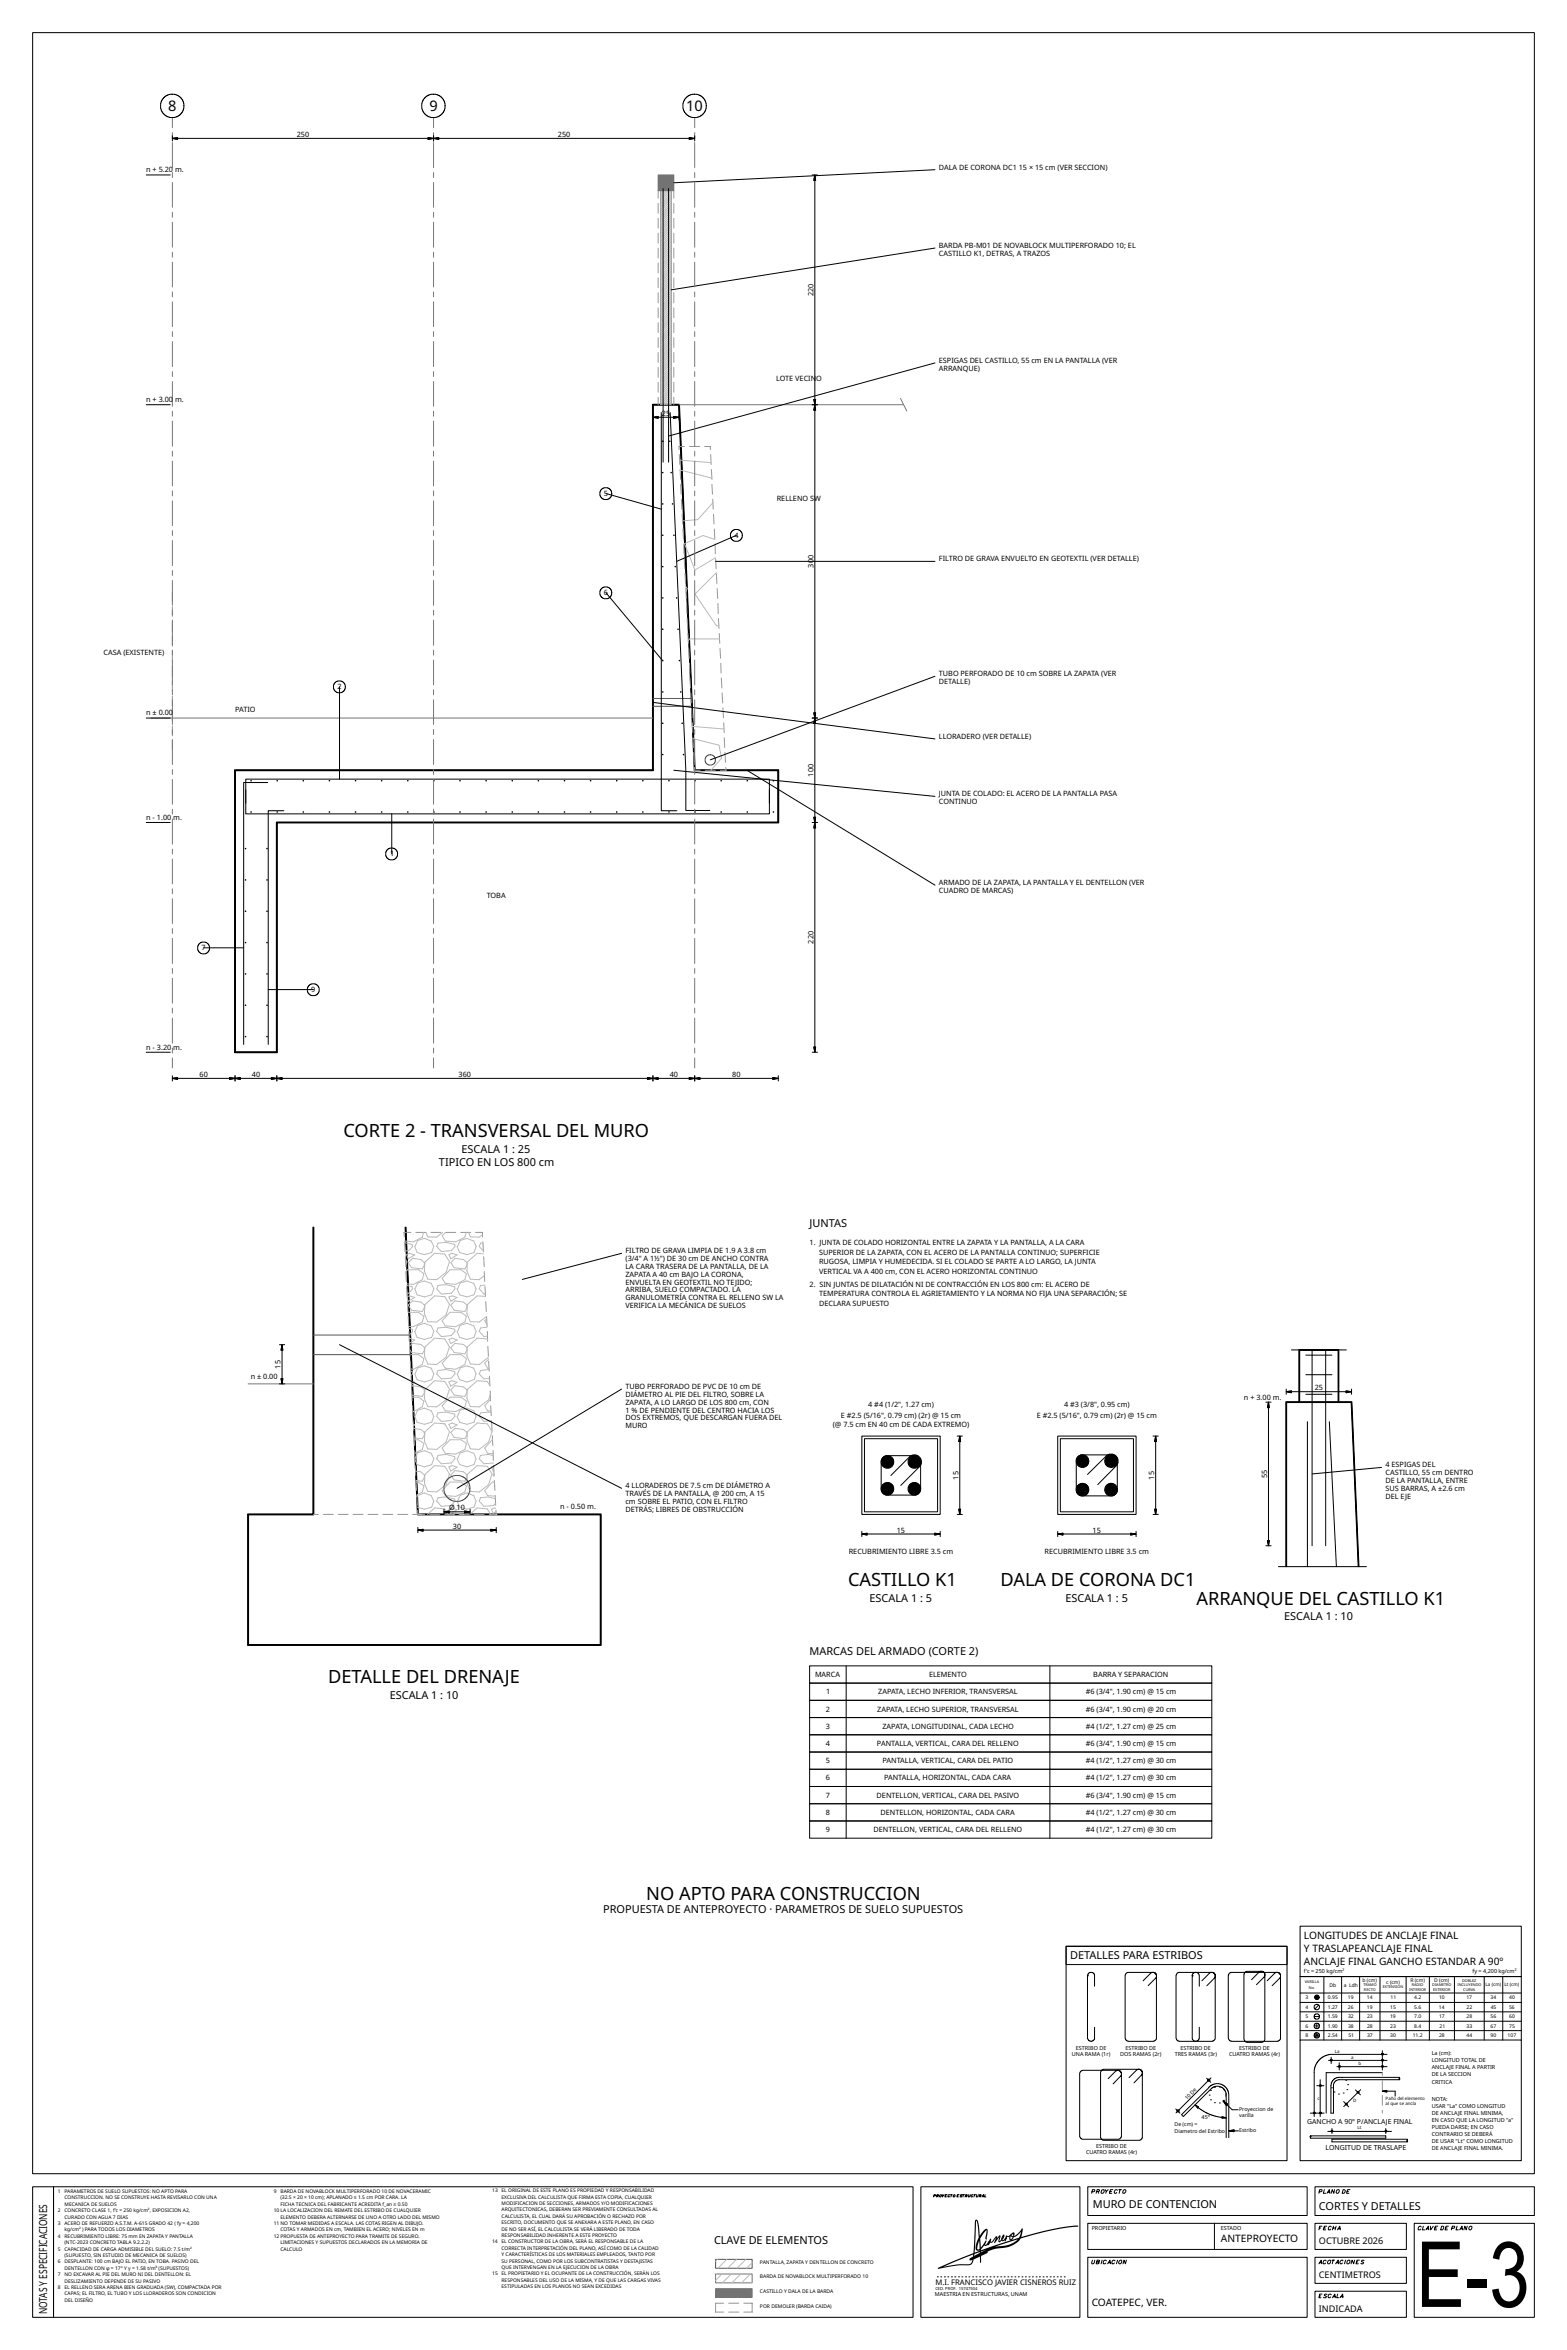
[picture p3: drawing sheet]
<svg xmlns="http://www.w3.org/2000/svg" width="600mm" height="900mm" viewBox="0 0 600 900" stroke-linecap="round" stroke-linejoin="round" font-family="sans-serif">
<defs><g id="words">
<text font-size="34.9" x="542.3" y="883.4">E-3</text>
<g font-size="7">
<text x="131.5" y="435.5">CORTE 2 - TRANSVERSAL DEL MURO</text>
<text x="324.8" y="607.4">CASTILLO K1</text>
<text x="383.1" y="607.4">DALA DE CORONA DC1</text>
<text x="458.2" y="614.4">ARRANQUE DEL CASTILLO K1</text>
<text x="125.7" y="644.4">DETALLE DEL DRENAJE</text>
<text x="247.5" y="727.4">NO APTO PARA CONSTRUCCION</text>
</g>
<g font-size="5.6">
<text x="64.4" y="42.5">8</text>
<text x="164.4" y="42.5">9</text>
<text x="262.7" y="42.5">10</text>
</g>
<text font-size="4.3" x="18" y="886.3" transform="rotate(-90 18 886.3)">NOTAS Y ESPECIFICACIONES</text>
<g font-size="4.2">
<text x="176.8" y="441.5">ESCALA 1 : 25</text>
<text x="168.1" y="446.5">TIPICO EN LOS 800 cm</text>
<text x="310" y="470">JUNTAS</text>
<text x="333" y="613.4">ESCALA 1 : 5</text>
<text x="408" y="613.4">ESCALA 1 : 5</text>
<text x="491.8" y="620.4">ESCALA 1 : 10</text>
<text x="310" y="633.9">MARCAS DEL ARMADO (CORTE 2)</text>
<text x="149.2" y="650.4">ESCALA 1 : 10</text>
<text x="231" y="732.4">PROPUESTA DE ANTEPROYECTO · PARAMETROS DE SUELO SUPUESTOS</text>
<text x="409.8" y="750.3">DETALLES PARA ESTRIBOS</text>
<text x="418.5" y="845.6">MURO DE CONTENCION</text>
<text x="505.1" y="846.4">CORTES Y DETALLES</text>
<text x="273.4" y="859.4">CLAVE DE ELEMENTOS</text>
</g>
<g font-size="3.9">
<text x="499.3" y="742.4">LONGITUDES DE ANCLAJE FINAL</text>
<text x="499.3" y="747.4">Y TRASLAPEANCLAJE FINAL</text>
<text x="499.3" y="752.4">ANCLAJE FINAL GANCHO ESTANDAR A 90º</text>
<text x="467.6" y="858.4">ANTEPROYECTO</text>
<text x="418.1" y="883">COATEPEC, VER.</text>
</g>
<g font-size="3.5">
<text x="505.1" y="859.4">OCTUBRE 2026</text>
<text x="505.1" y="872.4">CENTIMETROS</text>
<text x="505.1" y="885.4">INDICADA</text>
</g>
<text font-size="2.9" x="358.2" y="875">M.I. FRANCISCO JAVIER CISNEROS RUIZ</text>
<g font-size="2.8">
<text x="113.6" y="52.5">250</text>
<text x="213.6" y="52.5">250</text>
<text x="56" y="66">n + 5.20 m.</text>
<text x="359.5" y="65">DALA DE CORONA DC1</text>
<text x="390.1" y="65">15 × 15 cm (VER SECCION)</text>
<text x="359.5" y="95">BARDA PB-M01 DE NOVABLOCK MULTIPERFORADO 10; EL</text>
<text x="359.5" y="98">CASTILLO K1, DETRAS, A TRAZOS</text>
<text x="311.5" y="113.4" transform="rotate(-90 311.5 113.4)">220</text>
<text x="359.5" y="139">ESPIGAS DEL CASTILLO, 55 cm EN LA PANTALLA (VER</text>
<text x="359.5" y="142">ARRANQUE)</text>
<text x="297.2" y="146">LOTE VECIN</text>
<text x="312.6" y="146">O</text>
<text x="56" y="154">n + 3.00</text>
<text x="67" y="154">m.</text>
<text x="253.4" y="159.3">25</text>
<text x="231.2" y="190">5</text>
<text x="297.5" y="192">RELLENO SW</text>
<text x="281.2" y="206">4</text>
<text x="311.5" y="214.2" transform="rotate(-90 311.5 214.2)">0</text>
<text x="359.5" y="215">FILTRO DE GRAVA ENVUELTO EN GEOTEXTIL (VER DETALLE)</text>
<text x="311.5" y="217.4" transform="rotate(-90 311.5 217.4)">30</text>
<text x="231.2" y="228">6</text>
<text x="39.7" y="251">CASA (EXISTENTE)</text>
<text x="129.2" y="264">2</text>
<text x="359.5" y="259">TUBO PERFORADO DE 10 cm SOBRE LA ZAPATA (VER</text>
<text x="359.5" y="262">DETALLE)</text>
<text x="56" y="274">n ± 0.00</text>
<text x="90.1" y="272.8">PATIO</text>
<text x="359.5" y="283">LLORADERO (VER DETALLE)</text>
<text x="311.5" y="297.4" transform="rotate(-90 311.5 297.4)">100</text>
<text x="359.5" y="305">JUNTA DE COLADO: EL ACERO DE LA PANTALLA PASA</text>
<text x="359.5" y="308">CONTINUO</text>
<text x="56" y="314">n - 1.00</text>
<text x="66.3" y="314">m.</text>
<text x="149.4" y="328">1</text>
<text x="359.5" y="339">ARMADO DE LA ZAPATA, LA PANTALLA Y EL DENTELLON (VER</text>
<text x="359.5" y="342">CUADRO DE MARCAS)</text>
<text x="186.4" y="344">TOBA</text>
<text x="77.2" y="364">7</text>
<text x="311.5" y="361.4" transform="rotate(-90 311.5 361.4)">220</text>
<text x="119.2" y="380">9</text>
<text x="56" y="402">n - 3.20 m.</text>
<text x="76.4" y="412.4">60</text>
<text x="96.5" y="412.4">40</text>
<text x="175.6" y="412.4">360</text>
<text x="256.5" y="412.4">40</text>
<text x="280.4" y="412.4">80</text>
<text x="239.5" y="480">FILTRO DE GRAVA LIMPIA DE 1.9 A 3.8 cm</text>
<text x="310" y="477">1. JUNTA DE COLADO HORIZONTAL ENTRE LA ZAPATA Y LA PANTALLA, A LA CARA</text>
<text x="239.5" y="483">(3/4&quot; A 1½&quot;) DE 30 cm DE ANCHO CONTRA</text>
<text x="239.5" y="486">LA CARA TRASERA DE LA PANTALLA, DE LA</text>
<text x="313.7" y="480.6">SUPERIOR DE LA ZAPATA, CON EL ACERO DE LA PANTALLA CONTINUO; SUPERFICIE</text>
<text x="313.7" y="484.2">RUGOSA, LIMPIA Y HUMEDECIDA. SI EL COLADO SE PARTE A LO LARGO, LA JUNTA</text>
<text x="239.5" y="489">ZAPATA A 40 cm BAJO LA CORONA,</text>
<text x="239.5" y="492">ENVUELTA EN GEOTEXTIL NO TEJIDO;</text>
<text x="313.7" y="487.8">VERTICAL VA A 400 cm, CON EL ACERO HORIZONTAL CONTINUO</text>
<text x="239.5" y="495">ARRIBA, SUELO COMPACTADO. LA</text>
<text x="239.5" y="498">GRANULOMETRÍA CONTRA EL RELLENO SW LA</text>
<text x="310" y="492.8">2. SIN JUNTAS DE DILATACIÓN NI DE CONTRACCIÓN EN LOS 800 cm: EL ACERO DE</text>
<text x="313.7" y="496.4">TEMPERATURA CONTROLA EL AGRIETAMIENTO Y LA NORMA NO FIJA UNA SEPARACIÓN; SE</text>
<text x="239.5" y="501">VERIFICA LA MECÁNICA DE SUELOS</text>
<text x="313.7" y="500">DECLARA SUPUESTO</text>
<text x="96" y="528">n ± 0.00</text>
<text x="107.5" y="524.1" transform="rotate(-90 107.5 524.1)">15</text>
<text x="239.5" y="532">TUBO PERFORADO DE PVC DE 10 cm DE</text>
<text x="503.5" y="532.4">25</text>
<text x="239.5" y="535">DIÁMETRO AL PIE DEL FILTRO, SOBRE LA</text>
<text x="239.5" y="538">ZAPATA, A LO LARGO DE LOS 800 cm, CON</text>
<text x="332.5" y="539">4 #4 (1/2&quot;, 1.27 cm)</text>
<text x="407.5" y="539">4 #3 (3/8&quot;, 0.95 cm)</text>
<text x="476.4" y="536">n + 3.00 m.</text>
<text x="239.5" y="541">1 % DE PENDIENTE DEL CENTRO HACIA LOS</text>
<text x="239.5" y="544">DOS EXTREMOS, QUE DESCARGAN FUERA DEL</text>
<text x="322" y="543">E #2.5 (5/16&quot;, 0.79 cm) (2r) @ 15 cm</text>
<text x="397" y="543">E #2.5 (5/16&quot;, 0.79 cm) (2r) @ 15 cm</text>
<text x="239.5" y="547">MURO</text>
<text x="318.9" y="546.5">(@ 7.5 cm EN 40 cm DE CADA EXTREMO)</text>
<text x="530.6" y="562">4 ESPIGAS DEL</text>
<text x="239.5" y="570">4 LLORADEROS DE 7.5 cm DE DIÁMETRO A</text>
<text x="367" y="566.6" transform="rotate(-90 367 566.6)">15</text>
<text x="442" y="566.6" transform="rotate(-90 442 566.6)">15</text>
<text x="485.2" y="566.1" transform="rotate(-90 485.2 566.1)">55</text>
<text x="530.6" y="565">CASTILLO, 55 cm DENTRO</text>
<text x="530.6" y="568">DE LA PANTALLA, ENTRE</text>
<text x="239.5" y="573">TRAVÉS DE LA PANTALLA, @ 200 cm, A 15</text>
<text x="239.5" y="576">cm SOBRE EL PATIO, CON EL FILTRO</text>
<text x="530.6" y="571">SUS BARRAS, A ±2.6 cm</text>
<text x="530.6" y="574">DEL EJE</text>
<text x="172" y="578.4">Ø 10</text>
<text x="214.5" y="577.9">n - 0.50 m.</text>
<text x="239.5" y="578.9">DETRÁS; LIBRES DE OBSTRUCCIÓN</text>
<text x="173.4" y="585.4">30</text>
<text x="343.4" y="586.9">15</text>
<text x="418.4" y="586.9">15</text>
<text x="325" y="594.9">RECUBRIMIENTO LIBRE 3.5 cm</text>
<text x="400" y="594.9">RECUBRIMIENTO LIBRE 3.5 cm</text>
<text x="312.1" y="642.2">MARCA</text>
<text x="355.8" y="642.2">ELEMENTO</text>
<text x="418.7" y="642.2">BARRA Y SEPARACION</text>
<text x="316.4" y="648.8">1</text>
<text x="336.3" y="648.8">ZAPATA, LECHO INFERIOR, TRANSVERSAL</text>
<text x="415.8" y="648.8">#6 (3/4&quot;, 1.90 cm) @ 15 cm</text>
<text x="316.2" y="655.4">2</text>
<text x="335.9" y="655.4">ZAPATA, LECHO SUPERIOR, TRANSVERSAL</text>
<text x="415.8" y="655.4">#6 (3/4&quot;, 1.90 cm) @ 20 cm</text>
<text x="316.3" y="662">3</text>
<text x="337.9" y="662">ZAPATA, LONGITUDINAL, CADA LECHO</text>
<text x="415.8" y="662">#4 (1/2&quot;, 1.27 cm) @ 25 cm</text>
<text x="316.2" y="668.6">4</text>
<text x="335.8" y="668.6">PANTALLA, VERTICAL, CARA DEL RELLENO</text>
<text x="415.8" y="668.6">#6 (3/4&quot;, 1.90 cm) @ 15 cm</text>
<text x="316.2" y="675.2">5</text>
<text x="338" y="675.2">PANTALLA, VERTICAL, CARA DEL PATIO</text>
<text x="415.8" y="675.2">#4 (1/2&quot;, 1.27 cm) @ 30 cm</text>
<text x="316.2" y="681.8">6</text>
<text x="338.5" y="681.8">PANTALLA, HORIZONTAL, CADA CARA</text>
<text x="415.8" y="681.8">#4 (1/2&quot;, 1.27 cm) @ 30 cm</text>
<text x="316.2" y="688.4">7</text>
<text x="335.7" y="688.4">DENTELLON, VERTICAL, CARA DEL PASIVO</text>
<text x="415.8" y="688.4">#6 (3/4&quot;, 1.90 cm) @ 15 cm</text>
<text x="316.2" y="695">8</text>
<text x="337.2" y="695">DENTELLON, HORIZONTAL, CADA CARA</text>
<text x="415.8" y="695">#4 (1/2&quot;, 1.27 cm) @ 30 cm</text>
<text x="316.2" y="701.6">9</text>
<text x="334.5" y="701.6">DENTELLON, VERTICAL, CARA DEL RELLENO</text>
<text x="415.8" y="701.6">#4 (1/2&quot;, 1.27 cm) @ 30 cm</text>
</g>
<text font-size="2.7" x="507.6" y="823.5">LONGITUD DE TRASLAPE</text>
<text font-size="2.6" x="500.6" y="813.3">GANCHO A 90° P/ANCLAJE FINAL</text>
<g font-size="2.1">
<text x="499.3" y="755.5">f'c = 250 kg/cm²</text>
<text x="563.9" y="755.5">fy = 4,200 kg/cm²</text>
<text x="412" y="784.9">ESTRIBO DE</text>
<text x="431" y="784.9">ESTRIBO DE</text>
<text x="452" y="784.9">ESTRIBO DE</text>
<text x="474.5" y="784.9">ESTRIBO DE</text>
<text x="410.5" y="787.3">UNA RAMA (1r)</text>
<text x="429" y="787.3">DOS RAMAS (2r)</text>
<text x="449.9" y="787.3">TRES RAMAS (3r)</text>
<text x="470.6" y="787.3">CUATRO RAMAS (4r)</text>
<text x="548.3" y="789.8">LONGITUD TOTAL DE</text>
<text x="548.3" y="787">La (cm):</text>
<text x="548.3" y="792.5">ANCLAJE FINAL A PARTIR</text>
<text x="548.3" y="795.2">DE LA SECCION</text>
<text x="548.3" y="797.9">CRITICA</text>
<text x="548.3" y="807.1">USAR &quot;La&quot; COMO LONGITUD</text>
<text x="548.3" y="809.9">DE ANCLAJE FINAL MINIMA,</text>
<text x="548.3" y="804.4">NOTA:</text>
<text x="460.1" y="811.3">45°</text>
<text x="548.3" y="812.6">EN CASO QUE LA LONGITUD &quot;a&quot;</text>
<text x="548.3" y="815.3">PUEDA DARSE; EN CASO</text>
<text x="548.3" y="818">CONTRARIO SE DEBERÁ</text>
<text x="548.3" y="820.7">DE USAR &quot;Lt&quot; COMO LONGITUD</text>
<text x="415.9" y="824.9">CUATRO RAMAS (4r)</text>
<text x="419.8" y="822.5">ESTRIBO DE</text>
<text x="548.3" y="823.5">DE ANCLAJE FINAL MINIMA.</text>
<text x="418.1" y="853.9">PROPIETARIO</text>
<text x="467.6" y="853.9">ESTADO</text>
<text x="358" y="879.4">MAESTRIA EN ESTRUCTURAS, UNAM</text>
</g>
<g font-size="2">
<text x="454.6" y="804.3" transform="rotate(-45 454.6 804.3)">10 De</text>
<text x="474.5" y="808.5">Proyeccion de</text>
<text x="449.8" y="814.2">De (cm) =</text>
<text x="474.5" y="810.7">varilla</text>
<text x="449.8" y="816.9">Diametro del Estribo</text>
<text x="474.5" y="816.5">Estribo</text>
</g>
<g font-size="1.9">
<text x="509.1" y="760.8">Db</text>
<text x="514.6" y="760.8">a Ldh</text>
<text x="521.8" y="758.9">b (cm)</text>
<text x="530.9" y="759.7">c (cm)</text>
<text x="540.1" y="758.9">R (cm)</text>
<text x="549.3" y="758.9">D (cm)</text>
<text x="500" y="765.6">3</text>
<text x="508.5" y="765.6">0.95</text>
<text x="516.2" y="765.6">19</text>
<text x="523.4" y="765.6">14</text>
<text x="532.5" y="765.6">11</text>
<text x="541.6" y="765.6">4.2</text>
<text x="551.1" y="765.6">10</text>
<text x="561.6" y="765.6">17</text>
<text x="570.8" y="765.6">34</text>
<text x="578" y="765.6">40</text>
<text x="500" y="772.9">5</text>
<text x="500" y="769.2">4</text>
<text x="508.5" y="769.2">1.27</text>
<text x="508.5" y="772.9">1.59</text>
<text x="516.2" y="769.2">26</text>
<text x="516.2" y="772.9">32</text>
<text x="523.5" y="769.2">19</text>
<text x="523.5" y="772.9">23</text>
<text x="532.3" y="772.9">19</text>
<text x="532.3" y="769.2">15</text>
<text x="541.6" y="769.2">5.6</text>
<text x="541.6" y="772.9">7.0</text>
<text x="551" y="769.2">14</text>
<text x="551.1" y="772.9">17</text>
<text x="561.6" y="772.9">28</text>
<text x="561.6" y="769.2">22</text>
<text x="570.8" y="772.9">56</text>
<text x="570.9" y="769.2">45</text>
<text x="577.9" y="769.2">56</text>
<text x="577.9" y="772.9">60</text>
<text x="500" y="776.5">6</text>
<text x="508.5" y="776.5">1.90</text>
<text x="516.2" y="776.5">38</text>
<text x="523.5" y="776.5">28</text>
<text x="532.4" y="776.5">23</text>
<text x="541.6" y="776.5">8.4</text>
<text x="551.3" y="776.5">21</text>
<text x="561.6" y="776.5">33</text>
<text x="570.8" y="776.5">67</text>
<text x="577.9" y="776.5">75</text>
<text x="500" y="780.1">8</text>
<text x="508.5" y="780.1">2.54</text>
<text x="516.4" y="780.1">51</text>
<text x="523.5" y="780.1">37</text>
<text x="532.4" y="780.1">30</text>
<text x="541" y="780.1">11.2</text>
<text x="551.1" y="780.1">28</text>
<text x="561.6" y="780.1">44</text>
<text x="570.8" y="780.1">90</text>
<text x="577.3" y="780.1">107</text>
<text x="22.1" y="839.8">1</text>
<text x="24.7" y="839.8">PARAMETROS DE SUELO SUPUESTOS: NO APTO PARA</text>
<text x="104.8" y="839.8">9</text>
<text x="107.4" y="839.8">BARDA DE NOVABLOCK MULTIPERFORADO 10 DE NOVACERAMIC</text>
<text x="188.5" y="839.5">13</text>
<text x="192.1" y="839.5">EL ORIGINAL DE ESTE PLANO ES PROPIEDAD Y RESPONSABILIDAD</text>
<text x="24.7" y="842.3">CONSTRUCCION. NO SE CONSTRUYE HASTA REVISARLO CON UNA</text>
<text x="24.7" y="844.7">MECANICA DE SUELOS</text>
<text x="107.4" y="842.3">(32.5 × 20 × 10 cm); APLANADO ≤ 1.5 cm POR CARA. LA</text>
<text x="107.4" y="844.7">FICHA TECNICA DEL FABRICANTE ACREDITA f_an ≥ 0.50</text>
<text x="192.1" y="844.4">MODIFICACION DE SECCIONES, ARMADOS Y/O MODIFICACIONES</text>
<text x="192.1" y="842">EXCLUSIVA DEL CALCULISTA QUE FIRMA ESTA COPIA, CUALQUIER</text>
<text x="22.1" y="847.2">2</text>
<text x="24.7" y="847.2">CONCRETO CLASE 1, f'c = 250 kg/cm², EXPOSICION A2,</text>
<text x="24.7" y="849.6">CURADO CON AGUA 7 DIAS</text>
<text x="104.8" y="847.2">10 LA LOCALIZACION DEL REMATE DEL ESTRIBO DE CUALQUIER</text>
<text x="107.4" y="849.6">ELEMENTO DEBERA ALTERNARSE DE UNO A OTRO LADO DEL MISMO</text>
<text x="192.1" y="851.8">ESCRITO, DOCUMENTO QUE SE ANEXARA A ESTE PLANO, EN CASO</text>
<text x="192.1" y="849.3">CALCULISTA, EL CUAL DARÁ SU APROBACIÓN O RECHAZO POR</text>
<text x="192.1" y="846.9">ARQUITECTONICAS, DEBERAN SER PREVIAMENTE CONSULTADAS AL</text>
<text x="22.1" y="852.1">3</text>
<text x="22.1" y="857">4</text>
<text x="24.7" y="852.1">ACERO DE REFUERZO A.S.T.M. A-615 GRADO 42 ( fy = 4,200</text>
<text x="24.7" y="854.5">kg/cm² ) PARA TODOS LOS DIAMETROS</text>
<text x="24.7" y="857">RECUBRIMIENTO LIBRE: 75 mm EN ZAPATA Y PANTALLA</text>
<text x="104.8" y="852.1">11 NO TOMAR MEDIDAS A ESCALA. LAS COTAS RIGEN AL DIBUJO.</text>
<text x="104.8" y="857">12 PROPUESTA DE ANTEPROYECTO PARA TRAMITE DE SEGURO.</text>
<text x="107.4" y="854.5">COTAS Y ARMADOS EN cm, TAMBIEN EL ACERO; NIVELES EN m</text>
<text x="192.1" y="856.7">RESPONSABILIDAD INHERENTE A ESTE PROYECTO</text>
<text x="192.1" y="854.2">DE NO SER ASÍ, EL CALCULISTA SE VERÁ LIBERADO DE TODA</text>
<text x="22.1" y="861.9">5</text>
<text x="24.7" y="859.4">(NTC-2023 CONCRETO TABLA 9.2.2.2)</text>
<text x="24.7" y="861.9">CAPACIDAD DE CARGA ADMISIBLE DEL SUELO: 7.5 t/m²</text>
<text x="107.4" y="859.4">LIMITACIONES Y SUPUESTOS DECLARADOS EN LA MEMORIA DE</text>
<text x="107.4" y="861.9">CALCULO</text>
<text x="188.4" y="859.1">14</text>
<text x="192.1" y="859.1">EL CONSTRUCTOR DE LA OBRA, SERÁ EL RESPONSABLE DE LA</text>
<text x="192.1" y="861.6">CORRECTA INTERPRETACIÓN DEL PLANO, ASÍ COMO DE LA CALIDAD</text>
<text x="22.1" y="866.8">6</text>
<text x="24.7" y="864.3">(SUPUESTO, SIN ESTUDIO DE MECANICA DE SUELOS)</text>
<text x="24.7" y="866.8">DESPLANTE: 100 cm BAJO EL PATIO, EN TOBA. PASIVO DEL</text>
<text x="24.7" y="869.2">DENTELLON CON φ = 17° Y γ = 1.58 t/m³ (SUPUESTOS)</text>
<text x="192.1" y="864">Y CARACTERÍSTICAS DE LOS MATERIALES EMPLEADOS, TANTO POR</text>
<text x="192.1" y="866.5">SU PERSONAL, COMO POR LOS SUBCONTRATISTAS Y DESTAJISTAS</text>
<text x="192.1" y="868.9">QUE INTERVENGAN EN LA EJECUCION DE LA OBRA</text>
<text x="291" y="866.9">PANTALLA, ZAPATA Y DENTELLON DE CONCRETO</text>
<text x="22.1" y="871.7">7</text>
<text x="24.7" y="871.7">NO EXCAVAR AL PIE DEL MURO NI DEL DENTELLON: EL</text>
<text x="24.7" y="874.1">DESLIZAMIENTO DEPENDE DE SU PASIVO</text>
<text x="188.5" y="871.3">15</text>
<text x="192.1" y="871.3">EL PROPIETARIO Y EL OCUPANTE DE LA CONSTRUCCIÓN, SERÁN LOS</text>
<text x="192.1" y="873.8">RESPONSABLES DEL USO DE LA MISMA, Y DE QUE LAS CARGAS VIVAS</text>
<text x="291" y="872.5">BARDA DE NOVABLOCK MULTIPERFORADO 10</text>
<text x="22.1" y="876.6">8</text>
<text x="24.7" y="876.6">EL RELLENO SERA ARENA BIEN GRADUADA (SW), COMPACTADA POR</text>
<text x="24.7" y="879">CAPAS; EL FILTRO, EL TUBO Y LOS LLORADEROS SON CONDICION</text>
<text x="24.7" y="881.5">DEL DISEÑO</text>
<text x="192.1" y="876.2">ESTIPULADAS EN LOS PLANOS NO SEAN EXCEDIDAS</text>
<text x="291" y="878.1">CASTILLO Y DALA DE LA BARDA</text>
<text x="291" y="883.7">POR DEMOLER (BARDA CAIDA)</text>
</g>
<g font-size="1.8">
<text x="568.9" y="760.4">La (cm)</text>
<text x="576.1" y="760.4">Lt (cm)</text>
</g>
<g font-size="1.7">
<text x="511.1" y="786.2">La</text>
<text x="517.4" y="788.6">a</text>
<text x="520.3" y="790.9">b</text>
<text x="504.5" y="804.1">c</text>
<text x="518.2" y="804.8">D</text>
<text x="530.6" y="806">al que se ancla</text>
<text x="530.6" y="804.2">Paño del elemento</text>
<text x="519.8" y="815.4">Lt</text>
</g>
<text font-size="1.6" x="358.2" y="877">CED. PROF. 15747504</text>
<g font-size="1.4">
<text x="499.7" y="759.3">VARILLA</text>
<text x="501.3" y="761.8">No.</text>
<text x="522.1" y="760.7">TRAMO</text>
<text x="529.6" y="761.3">EXTENSION</text>
<text x="540.7" y="760.7">RADIO</text>
<text x="548.5" y="760.7">DIAMETRO</text>
<text x="558.1" y="760.7">INCLUYENDO</text>
<text x="559.9" y="758.9">DOBLEZ</text>
<text x="522.3" y="762.4">RECTO</text>
<text x="539.6" y="762.4">INTERIOR</text>
<text x="548.8" y="762.4">EXTERIOR</text>
<text x="560.4" y="762.4">CURVA</text>
</g>
</g></defs>
<g fill="none" stroke="#000" stroke-width=".38">
<path d="M12.5 12.5h575.1v819.9h-575.1zM497.9 737.6h84.7v19.3h-84.7zM408.3 745.3h84.6v82.1h-84.6zM408.3 745.3h84.6v7h-84.6zM416.5 756.6l.4-1 .5-.3 1.2 .1 .5 .5 .1 4.7M416.5 756.6h.1M416.5 756.6v24l.8 1h1.1l.8-.8v-4.5M437.8 758.5l3.3-3.2 1.1 .1 .7 .8v24.5l-1.1 1-10.1-.1-.8-1.1v-24.1l.2-.5 .7-.6h10.2l.4 .2 .5 .7-.1 1.1-3.1 3.1M456.6 756.6l.2-.8 .7-.5h.9l.6 .4 .3 .6v4.3M456.6 756.6h.1M456.6 756.6v24.2l1.1 .9 1.1-.3 .5-.8v-4.3M460.3 758.5l3.3-3.2 1.1 .1 .7 .8-.1 24.8-1 .7-13.3-.2-.6-1v-24.1l.2-.5 .7-.6h13.2l.4 .2 .5 .7-.1 1.1-3.1 3.1"/>
<path d="M479.3 758.1l3.3-3.2h.9l.9 .9v25.3l-1.1 1h-5.7l-.7-.3-.5-.9v-24.9l.7-1 6.4-.1 .7 .5 .1 1.5-3.1 3.1M485.3 758.5l3.3-3.2 1.1 .1 .7 .8-.1 24.8-1 .7h-17.7l-.6-.2-.6-1v-24.1l.2-.5 .7-.6h18.2l.4 .2 .5 .7-.1 1.1-3.1 3.1M507 756.9v24.3M513.8 756.9v24.3M520.7 756.9v24.3M528.5 756.9v24.3M538.5 756.9v24.3M547.4 756.9v24.3M557 756.9v24.3M568.4 756.9v24.3M575.5 756.9v24.3M497.9 763.2h84.7"/>
<path d="M497.9 766.8h84.7M497.9 770.4h84.7M497.9 774h84.7M497.9 777.6h84.7M503.3 772.2h2M503.3 775.8h2M503.3 779.4h2M503.6 778.7l1.4 1.4M504.3 774.8v2M504.3 778.4v2M505 767.8l-1.4 1.5M505 778.7l-1.4 1.4"/>
<path d="M424.4 796l3.4-3.2 1.1 .2 .6 .8-.1 24.7-.9 .7-14.3-.1-.7-.9v-24.3l.2-.5 .9-.6h13.9l.8 .6 .2 1.2-3.2 3.4M432.4 795.6l3.4-3.2 1.1 .2 .6 .8-.1 25.5-.9 .7-14.3-.1-.7-.9v-25.1l.2-.5 .9-.6h13.9l.8 .6 .2 1.2-3.2 3.4M462.1 795.8l1.6 1.6M463.8 795.7l-13.4 13.4M465.1 799.3h.1M467 799.2h.1M497.9 781.2h84.7v46.2h-84.7zM497.9 781.2v-24.3h84.7v24.3M504.3 798.7h2.7M505.6 796.4v14.1M508.8 789h22.4M509.8 787.8v2.4"/>
<path d="M509.9 799.5h.1M510.4 796.7l.7-.7 1.2-.5 23.7 .1-.3 .6 .2 .2h-23.4l-.8 .3-1 1.4v11.1h-1v-10.7zM512 791.4h19.2M512.9 789.9v2.8M513.8 795.6h.1M515.4 796.6h.1M516.1 798.3h.1M529.4 793.7h-21.5v15.5M529.4 785.3v7.4M531.2 786.7h-22l-1.5 .4-1.9 1.1-1.5 1.7-1 2.8v17.8M536 795.8l-.1 .6M450.3 807.6l1.6 1.6"/>
<path d="M457.7 806l1.3 .9-.3 .4zM458.6 806.8l2.3 1.7 2.4 1.2 2.5 .8 2.6 .4M463.1 802.3h.1M463.6 800.5h.1M463.6 804.1h.1M465.1 805.2h.1M467 805.3h.1M468 810.6l1.6 .4-1.6 .1zM468.4 804.5l1.7 1.2-.5 .5zM468.6 800.2h.1M468.6 804.3h.1M469.3 801.9h.1"/>
<path d="M469.3 802.6h.1M469.6 818.6v-17l-.5-1.2-1-1-1.3-.5h-1.2l-1.1 .4-11.3 11.2-.7-.7 11.1-11.1 1.5-.7 1.7-.1 1.7 .6 1.3 1.2 .7 1.5 .1 17.4M469.8 805.9l2.1 2h2.3M470.6 816l2-.4v.7zM472.6 816h1.7M501.8 809.2h5.3M501.9 817.9l-.2 .2 .2 .3M501.9 817.9h28.8v.9h-28.8l.2-.6zM508.5 816.2h24.4M510.1 819.2h28.8l.1 .4-.3 .3 .2 .3h-28.8zM510.1 815.1v1.9M510.9 801.1h.1"/>
<path d="M512.6 801.9h.1M514.4 801.5h.1M514.6 804.8l1.9 2M515.8 800.2h.1M519.1 800.3l1.9 1.9M521.1 800.2l-6.5 6.5M529.4 800.8l1.7-.3v.6zM530.7 815.1v1.9M531.1 800.8h3.2v1.9M539 819.6l-.1 .6M12.5 837.4h8v50h-8zM20.5 837.4h329.1v50h-329.1z"/>
<path d="M352.6 837.4h61v50h-61zM416.6 837.4h84v11h-84zM418.2 839.3l.9-.1 .2-.6-.9-.1-.3 1.4M420 839.2l1-.1 .1-.5-.9-.1-.4 1.4M420.5 839.2l.3 .7M421.9 838.8a.52 .52 0 0 1 .6-.3 .52 .52 0 0 1 .4 .6 .62 .62 0 0 1-.5 .8 .62 .62 0 0 1-.7-.5zM423.3 838.5l.4 .7 .7-.7M423.7 839.2l-.2 .7M425.1 839.2h.6M426.2 838.5h-.9l-.4 1.4h.9M427.9 838.8v-.1a.75 .75 0 0 0-1 .2 .75 .75 0 0 0 .1 1l.7-.3M428.5 838.5h1"/>
<path d="M429 838.5l-.4 1.4M430.2 838.8a.52 .52 0 0 1 .6-.3 .52 .52 0 0 1 .4 .6 .66 .66 0 0 1-.4 .8 .66 .66 0 0 1-.8-.3zM503.6 837.4h84v11h-84zM505.2 839.3l.9-.1 .2-.6-.9-.1-.3 1.4M507.2 838.5l-.4 1.4h.9M508.2 839.9l.9-1.4 .2 1.4M508.5 839.5h.7M511.1 838.5l-.3 1.4-.6-1.4-.4 1.4M511.9 838.8l.8-.3a.74 .74 0 0 1 0 1.1 .74 .74 0 0 1-1 0zM514.4 838.5h.4a.74 .74 0 0 1 .4 .8 .74 .74 0 0 1-.7 .6h-.5zM515.9 839.2h.5M517 838.5h-.9l-.4 1.4h.9"/>
<path d="M357.6 840.9h.5l.1-.4-.5-.1-.3 .9M358.7 840.9l.6-.1 .1-.3-.6-.1-.2 .9M359 840.9l.2 .4M359.9 840.6l.3-.2a.43 .43 0 0 1 .3 .7 .43 .43 0 0 1-.8-.1zM360.8 840.4l.2 .5 .5-.5M361 840.9l-.1 .4M361.9 840.9h.4M362.6 840.4h-.6l-.2 .9h.5M363.7 840.6a.41 .41 0 0 0-.6 .2 .41 .41 0 0 0 .3 .5l.1-.2M364 840.4h.6M364.3 840.4l-.2 .9M366.5 840.9h.4"/>
<path d="M367.2 840.4h-.6l-.2 .9h.5M368.4 840.6l-.6-.1 .4 .7h-.6M368.6 840.4h.7M368.9 840.4l-.2 .9M369.7 840.9l.6-.1v-.3l-.5-.1-.3 .9M370 840.9l.1 .4M370.8 840.4l-.1 .9 .6-.2 .2-.7M372.5 840.6a.39 .39 0 0 0-.6 .1 .39 .39 0 0 0 .4 .5l.1-.1M372.9 840.4h.6M373.2 840.4l-.3 .9M373.9 840.4l-.1 .9 .6-.2 .2-.7M375 840.9l.6-.1 .1-.3-.6-.1-.2 .9"/>
<path d="M375.3 840.9l.2 .4M376 841.3l.6-.9 .1 .9M376.2 841h.4M377.2 840.4l-.2 .9h.5M416.6 851.4h84v10h-84zM465.1 851.4v10M503.6 851.4h35v10h-35zM505.3 853.2h.5M506.3 852.5h-.9l-.3 1.4M507.1 853.2h.5M508.1 852.5h-.9l-.4 1.4h.9M509.8 852.8v-.1a.75 .75 0 0 0-1 .2 .75 .75 0 0 0 .1 1h.5l.2-.3"/>
<path d="M510.5 853.2h1M510.7 852.5l-.4 1.4M511.7 852.5l-.4 1.4M512.2 853.9l.9-1.4 .2 1.4M512.5 853.5h.7M541.6 851.4h46v36h-46zM544.3 852.8a.74 .74 0 0 0-1.1 .1 .74 .74 0 0 0 .1 1l.8-.3M545.1 852.5l-.4 1.4h.9M546.1 853.9l.9-1.4 .2 1.4M546.4 853.5h.7M547.8 852.5l.1 1.4 1-1.4M549.5 853.2h.6"/>
<path d="M550.6 852.5h-.9l-.4 1.4h.9M552.1 852.5h.5a.79 .79 0 0 1 .2 .9 .79 .79 0 0 1-.6 .5h-.5zM553.6 853.2h.6M554.7 852.5h-.9l-.4 1.4h.9M556 853.3l.9-.1 .2-.6-.9-.1-.4 1.4M558 852.5l-.4 1.4h.9M559 853.9l.9-1.4 .2 1.4M559.3 853.5h.7M561.9 852.5l-.4 1.4-.5-1.4-.4 1.4M562.7 852.8a.52 .52 0 0 1 .6-.3 .52 .52 0 0 1 .4 .6 .65 .65 0 0 1-.4 .8 .65 .65 0 0 1-.8-.2 .65 .65 0 0 1 .2-.9zM358.9 871.9h.1M360.2 871.9h.1"/>
<path d="M361.6 871.9h.1M362.9 871.9h.1M364.3 871.9h.1M365.6 871.9h.1M367 871.9h.1M368.3 871.9h.1M369.7 871.9h.1M371 871.9h.1M372.4 871.9h.1M373.7 871.9h.1M375.1 871.9h.1M376.4 871.9h.1"/>
<path d="M377.8 871.9h.1M379.1 871.9h.1M380.5 871.9h.1M381.8 871.9h.1M383.2 871.9h.1M384.5 871.9h.1M385.9 871.9h.1M387.2 871.9h.1M388.6 871.9h.1M389.9 871.9h.1M391.3 871.9h.1M392.6 871.9h.1"/>
<path d="M394 871.9h.1M395.3 871.9h.1M396.7 871.9h.1M398 871.9h.1M399.4 871.9h.1M400.8 871.9h.1M402.2 871.9h.1M403.5 871.9h.1M404.9 871.9h.1M406.2 871.9h.1M407.6 871.9h.1M416.6 864.4h84v23h-84z"/>
<path d="M418.4 865.5l-.2 1.4h.5l.4-.4 .2-1M420 866.2h.6M420.2 865.5l.9 .1v.3l-.5 .3 .3 .1-.2 .6h-.9zM422.1 865.5l-.4 1.4M423.7 865.8a.72 .72 0 0 0-1.1 .1 .72 .72 0 0 0 .2 1l.7-.3M424.2 866.9l.9-1.4 .2 1.4M424.5 866.5h.7M427 865.8a.72 .72 0 0 0-1.1 .1 .72 .72 0 0 0 .2 1l.7-.3M428 865.5l-.4 1.4M428.7 865.8l.4-.3a.69 .69 0 0 1 .4 1 .69 .69 0 0 1-1 .2zM431.4 865.5l-.4 1.4-.5-1.4-.4 1.4M503.6 877.4h35v10h-35z"/>
<path d="M503.6 864.4h35v10h-35zM505.1 866.9l.9-1.4 .2 1.4M505.3 879.2h.5M505.4 866.5h.7M506.3 878.5h-.9l-.3 1.4h.8M507.9 865.8a.74 .74 0 0 0-1.1 .1 .74 .74 0 0 0 .1 1l.8-.3M508.2 878.7l-.3-.2-.7 .2v.3l.8 .5-.3 .4-.8-.2M508.6 865.8l.8-.3a.74 .74 0 0 1 0 1.1 .74 .74 0 0 1-1 0zM509.8 878.8a.66 .66 0 0 0-1.1 .2 .66 .66 0 0 0 .6 .9l.3-.3M510.1 865.5h1M510.3 879.9l.9-1.4 .2 1.4M510.6 879.5h.7"/>
<path d="M510.6 865.5l-.4 1.4M511.5 866.9l1-1.4 .1 1.4M511.9 866.5h.7M512.3 878.5l-.4 1.4h.8M513.2 879.9l1-1.4 .1 1.4M513.6 879.5h.7M514.3 865.8v-.1a.75 .75 0 0 0-1 .2 .75 .75 0 0 0 .1 1h.5l.2-.3M515.3 865.5l-.4 1.4M516.1 865.7l.6-.2a.71 .71 0 0 1 .1 1.1 .71 .71 0 0 1-1 0zM518.8 865.5l-.4 1.4-.6-1.4-.4 1.4M519.5 866.2h.5M520.6 865.5h-.9l-.4 1.4h.9"/>
<path d="M522.4 865.7l-.5-.2-.5 .3 .8 .6-.2 .5-.8-.2"/>
<circle cx="504.2" cy="772.3" r="1.04"/>
<circle cx="504.2" cy="775.9" r="1.04"/>
<circle cx="504.3" cy="779.5" r="1.01"/>
<circle cx="504.3" cy="768.6" r="1.01"/>
<circle cx="365.3" cy="840.9" r=".4"/>
</g>
<g fill="#000">
<path d="M503.4 764.9h1.8l-.3 .6-.6 .2-.6-.2zM503.7 764.3l.9-.2 .6 .8h-1.8z"/>
<path d="M462.5 796.6h.8l-.4 .4zM462.6 796.3l.5-.1 .2 .4h-.8z"/>
<path d="M505.3 798.7h.7l-.4 .3zM505.4 798.4l.4-.1 .2 .4h-.7z"/>
<path d="M509.5 789h.6l-.3 .3zM509.6 788.7l.3-.1 .2 .4h-.6z"/>
<path d="M512.6 791.3h.7l-.3 .4zM512.7 791.1l.4-.1 .2 .3h-.7z"/>
<path d="M529.1 791.3h.7l-.4 .4zM529.2 791.1l.3-.1 .3 .3h-.7z"/>
<path d="M529.1 786.6h.7l-.4 .4zM529.2 786.4l.3-.1 .3 .3h-.7z"/>
<path d="M529.1 789h.7l-.4 .3zM529.2 788.8l.3-.1 .3 .3h-.7z"/>
<path d="M450.7 808.4h.8l-.4 .4zM450.8 808.1l.5-.1 .2 .4h-.8z"/>
<path d="M502.9 809.2h.7l-.3 .3zM503 808.9h.4l.2 .3h-.7z"/>
<path d="M505.3 809.2h.7l-.4 .3zM505.4 808.9h.4l.2 .3h-.7z"/>
<path d="M509.7 816.1h.7l-.3 .4zM509.8 815.9l.4-.1 .2 .3h-.7z"/>
<path d="M515.2 805.8h.7l-.4 .3zM515.3 805.5h.4l.2 .3h-.7z"/>
<path d="M519.7 801.2h.7l-.3 .4zM519.8 801l.4-.1 .2 .3h-.7z"/>
<path d="M530.4 816.1h.7l-.3 .4zM530.5 815.9l.4-.1 .2 .3h-.7z"/>
</g>
<g fill="#000" stroke="#000" stroke-width=".38">
<path d="M503.4 764.9h1.8l-.3 .6-.6 .2-.6-.2zM503.7 764.3l.9-.2 .6 .8h-1.8z"/>
<path d="M462.5 796.6h.8l-.4 .4zM462.6 796.3l.5-.1 .2 .4h-.8z"/>
<path d="M505.3 798.7h.7l-.4 .3zM505.4 798.4l.4-.1 .2 .4h-.7z"/>
<path d="M509.5 789h.6l-.3 .3zM509.6 788.7l.3-.1 .2 .4h-.6z"/>
<path d="M512.6 791.3h.7l-.3 .4zM512.7 791.1l.4-.1 .2 .3h-.7z"/>
<path d="M529.1 791.3h.7l-.4 .4zM529.2 791.1l.3-.1 .3 .3h-.7z"/>
<path d="M529.1 786.6h.7l-.4 .4zM529.2 786.4l.3-.1 .3 .3h-.7z"/>
<path d="M529.1 789h.7l-.4 .3zM529.2 788.8l.3-.1 .3 .3h-.7z"/>
<path d="M450.7 808.4h.8l-.4 .4zM450.8 808.1l.5-.1 .2 .4h-.8z"/>
<path d="M502.9 809.2h.7l-.3 .3zM503 808.9h.4l.2 .3h-.7z"/>
<path d="M505.3 809.2h.7l-.4 .3zM505.4 808.9h.4l.2 .3h-.7z"/>
<path d="M509.7 816.1h.7l-.3 .4zM509.8 815.9l.4-.1 .2 .3h-.7z"/>
<path d="M515.2 805.8h.7l-.4 .3zM515.3 805.5h.4l.2 .3h-.7z"/>
<path d="M519.7 801.2h.7l-.3 .4zM519.8 801l.4-.1 .2 .3h-.7z"/>
<path d="M530.4 816.1h.7l-.3 .4zM530.5 815.9l.4-.1 .2 .3h-.7z"/>
</g>
<path d="M529.4 793.7v1.1M529.4 796.7v3.8M529.4 802.4v3.8M529.4 808.1v1.1" fill="none" stroke="#989898" stroke-width=".38"/>
<g fill="#000">
<path d="M457.7 806l1.4 .9-.4 .4zM468 810.6l1.6 .3-1.6 .2zM468.4 804.5l1.7 1.2-.5 .4zM470.6 816l2-.4v.7zM529.4 800.8l1.7-.3v.6z"/>
<path d="M373.6 850.1h.5l.5 .9 .6 5.2 2-2.5 .7-.2 .3 .5-.4 3.6h-.3l-.2-.5 .5-3.1-2.5 3.3 .3 3.4 1.9-2.7 .3 .2-.5 1.5 1.9-2.4 .4 .2-.2 .9 .3 .1 1.6-2 .5-.1v.7l1.1-1.1 .2 .5-.4 1.8 .7-.6 .4-1.4 .6-.6 .2 .7-.8 1.4 .3 .1 1.3-1.8 .8 .2 1.7-1.4 .6 .3-.1 1 .5-.2 1.5-1.3 1-1.3 .3 .3-.6 3 14-3.5 5.9-.8 1.7-.1 .2 .2-10.5 1.7-11.5 3-1.6 1.7-2.3 1.3-1.9 .5-4.3 .6-2.6 .9-.2 .6-2.3 1.1-.2 2.7-.2-.3-.1-2.1-2.3 1.1-.6 1.5-.9 .6-4.9 .2-7.3 1.2v-.3l.9-.4 12.7-5.3zM361.3 868l5.3-.8 4.9-.2 .5-.5 .4-1-.9 .1-.2-.6 1.3-.9 .1-.7zM373.2 863.2l-.1 .7 2.1-1.1v-.4zM373.9 850.4l-.6 12.2 1.9-.8-1.1 .1-.5-.7 .3-2.2 .9-2.2-.4-4.4zM375.7 862.2v.3l1.7-.8zM376.9 859.9l-1.3 1.5 .1 .3 11.2-3.8-.3-.3v-1h-.9v.7l-.7 1-.3-.4-.6 .4-.6-.2-.9 .6-.3-.5 .4-1.6-1.8 2.4-.2-.2 .7-1.9-1.2 1.7-1 .2-.7 1-.4-.1-.7 .4zM374.9 858.2l-.6 2.2-.1 .7 .3 .3 .7-.3zM381.1 860.3l5.2-.7 2.1-1 1.3-1zM388.2 856.7l-.8 1.1 2.8-.9 .8-2.3-1.5 1.5zM387.1 856.3l-.1 1.2 .8-.8zM384.1 856.5l-.2 .5zM387.4 856a.35 .35 0 0 0 .7 0 .35 .35 0 0 0-.7 0z" fill-rule="evenodd"/>
</g>
<path d="M457.7 806l1.3 .9-.3 .4zM468 810.6l1.6 .4-1.6 .1zM468.4 804.5l1.7 1.2-.5 .5zM470.6 816l2-.4v.7zM529.4 800.8l1.7-.3v.6z" fill="#000" stroke="#000" stroke-width=".38"/>
<path d="M274 865.2h14v3.4h-14z" fill="none" stroke="#545454" stroke-width=".38"/>
<path d="M274.7 865.2l-.7 .8M276.4 870.8l-2.4 2.5M278.3 865.2l-3.4 3.4M280 870.8l-3.4 3.4M282 865.2l-3.4 3.4M283.6 870.8l-3.4 3.4M285.6 865.2l-3.4 3.4M287.3 870.8l-3.4 3.4M288 866.5l-2.2 2.1M288 873.8l-.5 .4" fill="none" stroke="#bababa" stroke-width=".38"/>
<path d="M274 870.8h14v3.4h-14zM274 876.4h14v3.4h-14z" fill="none" stroke="#767676" stroke-width=".38"/>
<path d="M274 876.4h14v3.4h-14z" fill-rule="evenodd" fill="#767676"/>
<g fill="none" stroke="#989898" stroke-width=".38">
<path d="M252 77.9v3.8M254 73h-2v2.9M255.9 73h2.1v2.9M258 77.9v3.8M252 83.6v3.8M252 89.3v3.8M252 95v3.8M258 83.6v3.8M258 89.3v3.8M258 95v3.8M252 100.7v3.8M252 106.4v3.8"/>
<path d="M252 112.1v3.9M252 117.9v3.8M258 100.7v3.8M258 106.4v3.8M258 112.1v3.9M258 117.9v3.8M252 123.6v3.8M252 129.3v3.8M252 135v3.8M258 123.6v3.8M258 129.3v3.8M258 135v3.8"/>
<path d="M252 140.7v3.8M252 146.4v3.8M252 152.1v2.9M258 140.7v3.8M258 146.4v3.8M258 152.1v2.9M277.1 882h-3.1v3.4h3.1M279 885.4h3.9M279 882h3.9M284.8 882h3.2v3.4h-3.2"/>
</g>
<path d="M89.8 294.8h160.1v-140h10.3l6 140h32v20.3h-192v88h-16.4l.4-.3h15.6v-88h192.1v-19.7h-32l-6-139.9h-9.7v139.9h-160v107.7l-.4 .3z" fill="#000"/>
<path d="M89.8 294.8h160.1v-140h10.3l6 140h32v20.3h-192v88h-16.4l.4-.3h15.6v-88h192.1v-19.7h-32l-6-139.9h-9.7v139.9h-160v107.7l-.4 .3z" fill="#000" stroke="#000" stroke-width=".38"/>
<path d="M252 67h6v6h-6zM253 73h4v82h-4z" fill="none" stroke="#767676" stroke-width=".38"/>
<g fill="none" stroke="#bababa" stroke-width=".38">
<path d="M253.7 73l-.7 .8M254.4 73l-1.4 1.5M255.1 73l-2.1 2.2M255.8 73l-2.8 2.9M256.5 73l-3.5 3.6M257 79.8l-4 4M257 79.1l-4 4M257 78.4l-4 4M257 77.7l-4 4M257 76.9l-4 4M257 76.2l-4 4M257 75.5l-4 4"/>
<path d="M257 74.8l-4 4M257 74.1l-4 4M257 73.3l-4 4M257 99.9l-4 4M257 99.2l-4 4M257 98.5l-4 4M257 97.8l-4 4M257 97.1l-4 4M257 96.3l-4 4M257 95.6l-4 4M257 94.9l-4 4M257 94.2l-4 4"/>
<path d="M257 93.5l-4 4M257 92.7l-4 4M257 92l-4 4M257 91.3l-4 4M257 90.6l-4 4M257 89.9l-4 4M257 89.1l-4 4M257 88.4l-4 4M257 87.7l-4 4M257 87l-4 4M257 86.3l-4 4M257 85.6l-4 4"/>
<path d="M257 84.8l-4 4M257 84.1l-4 4M257 83.4l-4 4M257 82.7l-4 4M257 82l-4 4M257 81.2l-4 4M257 80.5l-4 4M257 120l-4 4M257 119.3l-4 4M257 118.6l-4 4M257 117.9l-4 4M257 117.2l-4 4"/>
<path d="M257 116.4l-4 4M257 115.7l-4 4M257 115l-4 4M257 114.3l-4 4M257 113.6l-4 4M257 112.9l-4 4M257 112.1l-4 4M257 111.4l-4 4M257 110.7l-4 4M257 110l-4 4M257 109.3l-4 4M257 108.5l-4 4"/>
<path d="M257 107.8l-4 4M257 107.1l-4 4M257 106.4l-4 4M257 105.7l-4 4M257 105l-4 4M257 104.2l-4 4M257 103.5l-4 4M257 102.8l-4 4M257 102.1l-4 4M257 101.4l-4 4M257 100.6l-4 4M257 139.4l-4 4"/>
<path d="M257 138.7l-4 4M257 138l-4 4M257 137.3l-4 4M257 136.6l-4 4M257 135.8l-4 4M257 135.1l-4 4M257 134.4l-4 4M257 133.7l-4 4M257 133l-4 4M257 132.3l-4 4M257 131.5l-4 4M257 130.8l-4 4"/>
<path d="M257 130.1l-4 4M257 129.4l-4 4M257 128.7l-4 4M257 127.9l-4 4M257 127.2l-4 4M257 126.5l-4 4M257 125.8l-4 4M257 125.1l-4 4M257 124.4l-4 4M257 123.6l-4 4M257 122.9l-4 4M257 122.2l-4 4"/>
<path d="M257 121.5l-4 4M257 120.8l-4 4M257 154.5l-.6 .5M257 153.8l-1.3 1.2M257 153.1l-2 1.9M257 152.4l-2.7 2.6M257 151.7l-3.4 3.3M257 150.9l-4 4M257 150.2l-4 4M257 149.5l-4 4M257 148.8l-4 4M257 148.1l-4 4"/>
<path d="M257 147.3l-4 4M257 146.6l-4 4M257 145.9l-4 4M257 145.2l-4 4M257 144.5l-4 4M257 143.7l-4 4M257 143l-4 4M257 142.3l-4 4M257 141.6l-4 4M257 140.9l-4 4M257 140.2l-4 4"/>
</g>
<path d="M252 67h6v6h-6z" fill-rule="evenodd" fill="#767676"/>
<g fill="none" stroke="#767676" stroke-width=".38">
<path d="M66 45v3.9M66 50.8v1.9M66 54.6v9.6M166 45v3.9M166 50.8v1.9M166 54.6v9.6M266 45v3.9M266 50.8v1.9M266 54.6v9.6M66 66.1v1.9M66 69.9v9.5M166 66.1v1.9"/>
<path d="M166 69.9v9.5M266 66.1v1.9M266 69.9v9.5M66 81.3v1.9M66 85.1v9.6M66 96.6v1.9M166 81.3v1.9M166 85.1v9.6M166 96.6v1.9M266 81.3v1.9M266 85.1v9.6M266 96.6v1.9"/>
<path d="M66 100.4v9.5M66 111.8v1.9M66 115.6v9.5M166 100.4v9.5M166 111.8v1.9M166 115.6v9.5M266 100.4v9.5M266 111.8v1.9M266 115.6v9.5M66 127v1.9M66 130.8v9.6M166 127v1.9"/>
<path d="M166 130.8v9.6M266 127v1.9M266 130.8v9.6M66 142.3v1.9M66 146.1v9.5M66 157.5v1.9M166 142.3v1.9M166 146.1v9.5M166 157.5v1.9M260 155h86M266 142.3v1.9M266 146.1v9.5"/>
<path d="M266 157.5v1.9M344.8 152.6l2.4 4.8M66 161.3v9.6M66 172.8v1.9M66 176.6v9.5M166 161.3v9.6M166 172.8v1.9M166 176.6v9.5M266 161.3v9.6M266 172.8v1.9M266 176.6v9.5M66 188v1.9"/>
<path d="M66 191.8v9.5M166 188v1.9M166 191.8v9.5M266 188v1.9M266 191.8v9.5M66 203.2v1.9M66 207v9.6M66 218.5v1.9M166 203.2v1.9M166 207v9.6M166 218.5v1.9M266 203.2v1.9"/>
<path d="M266 207v9.6M266 218.5v1.9M66 222.3v9.5M66 233.7v1.9M66 237.5v9.6M166 222.3v9.5M166 233.7v1.9M166 237.5v9.6M266 222.3v9.5M266 233.7v1.9M266 237.5v9.6M66 249v1.9"/>
<path d="M66 252.8v9.5M166 249v1.9M166 252.8v9.5M266 249v1.9M266 252.8v9.5M58 275h192M66 264.2v1.9M66 268v9.5M66 279.4v1.9M166 264.2v1.9M166 268v9.5M166 279.4v1.9"/>
<path d="M266 264.2v1.9M266 268v9.5M266 279.4v1.9M66 283.2v9.6M66 294.7v1.9M66 298.5v9.5M166 283.2v9.6M166 294.7v1.9M166 298.5v9.5M266 283.2v9.6M266 294.7v1.9M266 298.5v9.5"/>
<path d="M66 309.9v1.9M66 313.7v9.6M166 309.9v1.9M166 313.7v9.6M266 309.9v1.9M266 313.7v9.6M66 325.2v1.9M66 329v9.5M166 325.2v1.9M166 329v9.5M266 325.2v1.9M266 329v9.5"/>
<path d="M66 340.4v1.9M66 344.2v9.5M66 355.6v1.9M66 359.4v9.6M166 340.4v1.9M166 344.2v9.5M166 355.6v1.9M166 359.4v9.6M266 340.4v1.9M266 344.2v9.5M266 355.6v1.9M266 359.4v9.6"/>
<path d="M66 370.9v1.9M66 374.7v9.5M166 370.9v1.9M166 374.7v9.5M266 370.9v1.9M266 374.7v9.5M66 386.1v1.9M66 389.9v9.6M166 386.1v1.9M166 389.9v9.6M266 386.1v1.9M266 389.9v9.6"/>
<path d="M66 401.4v1.9M66 405.2v3.8M166 401.4v1.9M166 405.2v3.8M266 401.4v1.9M266 405.2v3.8M95 530h25"/>
</g>
<g fill="none" stroke="#989898" stroke-width=".38">
<path d="M260.1 174.1l.2 3.8M260.4 179.8l.2 3.8M262.1 171h-2.1v1.2M264 171h3.9M269.8 171h2.2v1.2M272.1 174.1l.2 3.8M272.4 179.8l.2 3.8M260.6 185.5l.2 3.8M260.9 191.2l.2 3.8M261.2 196.9l.2 3.8M272.6 185.5l.2 3.8M272.9 191.2l.2 3.8"/>
<path d="M273.2 196.9l.2 3.8M261.5 202.6l.2 3.8M261.8 208.3l.1 3.8M262 214l.2 3.8M262.3 219.7l.2 3.8M273.5 202.6l.2 3.8M273.8 208.3l.1 3.8M274 214l.2 3.8M274.3 219.7l.2 3.8M66 227v3.4M66 232.3v3.8M66 238v3.8"/>
<path d="M262.6 225.4l.2 3.8M262.9 231.1l.1 3.9M263.1 236.9l.2 3.8M274.6 225.4l.2 3.8M274.9 231.1l.1 3.9M275.1 236.9l.2 3.8M66 243.7v3.8M66 249.4v3.8M66 255.1v3.9M263.4 242.6l.2 3.8M263.7 248.3l.2 3.8M264 254l.1 3.8"/>
<path d="M264.2 259.7l.2 3.8M275.4 242.6l.2 3.8M275.7 248.3l.2 3.8M276 254l.1 3.8M276.2 259.7l.2 3.8M66 260.9v3.8M66 266.6v3.8M66 272.3v3.8M66 278v3.8M264.5 265.4l.2 3.8M264.8 271.1l.2 3.8M265.1 276.8l.2 3.8"/>
<path d="M276.5 265.4l.2 3.8M276.8 271.1l.2 3.8M277.1 276.8l.2 3.8M66 283.7v3.3M265.3 282.5l.2 3.8M265.6 288.2l.2 3.8M265.9 293.9l.1 1.1h2.1M270 295h3.9M277.3 282.5l.2 3.8M277.6 288.2l.2 3.8M277.9 293.9l.1 1.1h-2.2M154.9 475.6l.2 3.8"/>
<path d="M157.3 472h-2.6l.1 1.7M159.2 472h3.9M165 472h3.8M170.7 472h3.8M176.4 472h3.8M182.1 472h2.6l.1 1.7M184.9 475.6l.2 3.8M155.2 481.3l.2 3.8M155.4 487l.2 3.8M155.7 492.8l.2 3.8M156 498.5l.2 3.8M185.2 481.3l.2 3.8"/>
<path d="M185.4 487l.2 3.8M185.7 492.8l.2 3.8M186 498.5l.2 3.8M156.3 504.2l.2 3.8M156.6 509.9l.1 3.8M156.8 515.6l.2 3.8M186.3 504.2l.2 3.8M186.6 509.9l.1 3.8M186.8 515.6l.2 3.8M157.1 521.3l.2 3.8M157.4 527l.2 3.8M157.7 532.7l.1 3.8"/>
<path d="M157.9 538.4l.2 3.8M187.1 521.3l.2 3.8M187.4 527l.2 3.8M187.7 532.7l.1 3.8M187.9 538.4l.2 3.8M158.2 544.1l.2 3.8M158.5 549.8l.2 3.8M158.8 555.5l.1 3.8M188.2 544.1l.2 3.8M188.5 549.8l.2 3.8M188.8 555.5l.1 3.8M120 579.9h1.9"/>
<path d="M123.8 579.9h3.8M129.5 579.9h3.8M135.2 579.9h3.8M140.9 579.9h3.8M146.6 579.9h3.8M152.3 579.9h3.8M158 579.9h4.6M159 561.3l.2 3.8M159.3 567l.2 3.8M159.6 572.7l.2 3.8M159.9 578.3l.1 1.6M164.5 579.9h3.8"/>
<path d="M170.2 579.9h3.8M175.9 579.9h3.8M181.6 579.9h3.8M189 561.3l.2 3.8M189.3 567l.2 3.8M189.6 572.7l.2 3.8M189.9 578.3l.1 1.6h-2.7"/>
</g>
<g fill="none" stroke="#bababa" stroke-width=".38">
<path d="M260.2 176.2l12 1M260.4 180l12.1 3.1M273 192.5l-5.8 6.5-5.9 .5M273.7 206.6l-4.5-1.5-7.1 3.1 4 10.1 7.9-4.7M274.3 219.3l-8.2 8.2 8.2 12.1 1 .2M262.5 224.5l.6 .9-.5 1.4M275.5 244.7h-11.4l-.6 .7M265.1 278.2l12.1 1M265.4 282.9l9.9 2.5 1 5-4.1 4.6M154.9 475.9l2.9 .7 .2 .8-1.5 1.6-1.4 .1M158.8 477.4l.9 2.3 2.8 .8 2.8-.8 .8-2.3-1-2.1-2.6-1-2.6 .8-1 2.3M162.2 472l-.5 1.8-3.4 1.8-3.4-.3"/>
<path d="M163.1 472l.7 1.7 3.4 .1 2.3-1.8M167.7 476.1l3.1-.3 3.3 .8 .1 .8-1.4 1.6-3.8 .3-1.8-1.9zM170.5 472l-1.2 1.3 1.2 2 4 .3 3.5-1.8 .5-1.8M175 477.4l1 2.3 2.8 .8 2.7-.8 .8-2.3-.9-2.1-2.6-1-2.6 .8-1 2.3M179.4 472l.7 1.7 3.4 .1 1.3-1M184.9 476l-.9 .1-.5 1.3 1.6 1.7M155.2 482.2l.6 1-.5 1.6M155.4 487l.6-.7h4.2l2.1 1.5-.6 2.3-3.4 1.8-2.6-.2M155.7 492.3l2.1 .5 .2 .8-1.5 1.7h-.6M155.7 480.5l1.1-.5 2 .6-2.5 1.5zM155.9 496.6l.9-.3 2 .6-2.5 1.5-.3-1M156.3 483.6l1.7-1.7 3.2 .5 1.3 1.2v.9l-.8 1.5-4.1-.5z"/>
<path d="M156.3 499.8l1.7-1.6 3.2 .5 1.3 1.1v1l-.8 1.5-4.1-.5zM158.8 493.6l.9 2.3 2.8 .8 2.8-.8 .8-2.3-1-2.1-2.6-.9-2.6 .8-1 2.2M162.7 483.4l3.7-3.4 3.9 .3 1.8 2.9-1.3 4.1-3.6 2.8-3.4-.2-1.3-3.1zM162.7 499.7l3.7-3.4 3.9 .3 1.8 2.9-1.3 4.1-3.6 2.7-3.4-.1-1.3-3.1zM167.7 492.3l3.1-.3 3.3 .8 .1 .8-1.4 1.7-3.8 .3-1.8-2zM171.9 480.5l1.2-.5 1.9 .6-2.4 1.5zM171.9 496.7l1.2-.4 1.9 .6-2.4 1.5zM172.3 486.3h4.2l2.1 1.5-.6 2.3-3.5 1.8-4-.4-1.2-1.9zM172.6 499.8l1.6-1.6 3.3 .5 1.3 1.1v1l-.8 1.5-4.1-.5zM174.2 481.9l3.3 .5 1.3 1.2v.9l-.8 1.5-4.1-.5-1.3-1.9zM175 493.6l1 2.3 2.8 .8 2.7-.8 .8-2.3-.9-2.1-2.6-.9-2.6 .8-1 2.2M185.1 480.2l-2.4-.2-3.8 3.4-.1 3.4 1.3 3.1 3.4 .2 2-1.6"/>
<path d="M185.7 492.2l-1.7 .1-.5 1.3 1.8 2 .6-.1M185.9 496.5l-3.2-.2-3.8 3.4-.1 3.4 1.3 3.1 3.4 .1 2.8-2.1M156.2 502.6h4l2.1 1.5-.6 2.2-3.4 1.8-1.8-.1M156.5 508.8l1.3 .3 .2 .8-1.4 1.5M156.7 512.6l2.1 .6-2 1.2M156.8 515.6l1.2-1.1 3.2 .4 1.3 1.2v1l-.8 1.4-4.1-.5-.7-1.1M157 518.8h3.2l2.1 1.5-.6 2.3-3.4 1.8-1-.1M158.8 509.9l.9 2.3 2.8 .8 2.8-.8 .8-2.3-1-2.1-2.6-1-2.6 .8-1 2.3M162.7 515.9l3.7-3.4 3.9 .3 1.8 3-1.3 4-3.6 2.8-3.4-.2-1.3-3.1zM167.7 508.6l3.1-.3 3.3 .8 .1 .8-1.4 1.6-3.8 .4-1.8-2zM171.9 513l1.2-.5 1.9 .7-2.4 1.4zM172.3 502.6h4.2l2.1 1.5-.6 2.2-3.5 1.8-4-.3-1.2-2z"/>
<path d="M172.3 518.8h4.2l2.1 1.5-.6 2.3-3.5 1.8-4-.4-1.2-1.9zM172.6 516.1l1.6-1.6 3.3 .4 1.3 1.2v1l-.8 1.4-4.1-.5zM175 509.9l1 2.3 2.8 .8 2.7-.8 .8-2.3-.9-2.1-2.6-1-2.6 .8-1 2.3M186.3 505l-.7 .8 .8 1.5M186.5 508.3l-2.5 .3-.5 1.3 1.8 2 1.3-.2M186.7 513.1l-.1-.3-3.9-.3-3.8 3.4-.1 3.4 1.3 3.1 3.4 .2 3.5-2.8M157.3 525.2l.5 .1 .2 .9-.6 .6M157.5 529l1.3 .4-1.3 .8M157.6 531.1l.4-.4 3.2 .5 1.3 1.1v1l-.8 1.5-4-.5M157.8 535.1h2.4l2.1 1.5-.6 2.2-3.7 1.8M158.8 526.2l.9 2.2 2.8 .9 2.8-.9 .8-2.2-1-2.2-2.6-.9-2.6 .8-1 2.3M162.7 532.2l3.7-3.4 3.9 .3 1.8 2.9-1.3 4.1-3.6 2.7-3.4-.1-1.3-3.1z"/>
<path d="M167.7 524.9l3.1-.4 3.3 .8 .1 .9-1.4 1.6-3.8 .3-1.8-1.9zM171.9 529.3l1.2-.5 1.9 .6-2.4 1.5zM172.3 535.1h4.2l2.1 1.5-.6 2.2-3.5 1.8-4-.3-1.2-1.9zM172.6 532.3l1.6-1.6 3.3 .5 1.3 1.1v1l-.8 1.5-4.1-.5zM175 526.2l1 2.2 2.8 .9 2.7-.9 .8-2.2-.9-2.2-2.6-.9-2.6 .8-1 2.3M187.1 520.5l-1.5 1.6 1.1 1.9 .5 .1M187.3 524.6l-3.3 .3-.5 1.3 1.8 1.9 2.1-.2M187.6 530.7l-1-1.6-3.9-.3-3.8 3.4-.1 3.4 1.3 3.1 3.4 .1 3.6-2.7 .6-2.1M187.8 535.9l-2.2 2.5 1.1 1.9 1.3 .1M158.3 545.5l.5 .2-.5 .3M158.4 547l2.8 .5 1.3 1.1v1l-.8 1.4-3.2-.3M158.6 551.4h1.6l2.1 1.4-.6 2.3-2.9 1.5"/>
<path d="M158.8 542.4l.9 2.3 2.8 .8 2.8-.8 .8-2.3-1-2.1-2.6-1-2.6 .8-1 2.3M158.9 558.7l1-2.3 2.6-.8 2.6 1 1 2.1-.8 2.2-2.8 .9-2.8-.9-.8-1.8M162.7 548.4l3.7-3.4 3.9 .3 1.8 3-1.3 4-3.6 2.8-3.4-.2-1.3-3.1zM167.7 541.1l3.1-.3 3.3 .8 .1 .8-1.4 1.6-3.8 .4-1.8-2zM167.7 557.4l3.1-.4 3.3 .9 .1 .8-1.4 1.6-3.8 .3-1.8-1.9zM171.9 545.5l1.2-.5 1.9 .7-2.4 1.4zM172.3 551.4h4.2l2.1 1.4-.6 2.3-3.5 1.8-4-.3-1.2-2zM172.6 548.6l1.6-1.6 3.3 .5 1.3 1.1v1l-.8 1.4-4.1-.5zM175 558.7l1 2.2 2.8 .9 2.7-.9 .8-2.2-.9-2.1-2.6-1-2.6 .8-1 2.3M175 542.4l1 2.3 2.8 .8 2.7-.8 .8-2.3-.9-2.1-2.6-1-2.6 .8-1 2.3M178.9 548.4l3.8-3.4 3.9 .3 1.8 3-1.3 4-3.6 2.8-3.4-.2-1.3-3.1zM188.1 541l-1-.2-3.1 .3-.5 1.3 1.8 2 2.9-.3"/>
<path d="M188.3 545.5v.2M188.6 551.4l-3 3.2 1.1 2 2.1 .1M188.9 557.5l-1.8-.5-3.1 .4-.5 1.3 1.8 1.9 3.7-.3M159.1 563.4l2.1 .3 1.3 1.2v.9l-.8 1.5-2.4-.3M159.3 567.6h.9l2.1 1.5-.6 2.3-2.1 1.1M159.6 573.3l.3-.6 2.6-.9 2.6 1 1 2.1-.8 2.2-2.8 .8-2.7-.8M159.9 579.7l1.4 .2M162.7 564.7l3.7-3.4 3.9 .3 1.8 2.9-1.3 4.1-3.6 2.8-3.4-.2-1.3-3.1zM163.7 579.9l2.7-2.5 3.9 .4 1.4 2.1M167.7 573.6l3.1-.3 3.3 .8 .1 .8-1.4 1.7-3.8 .2-1.8-1.9zM171.9 561.8l1.2-.5 1.9 .6-2.4 1.5zM171.9 577.9l1.2-.5 1.9 .7-2.4 1.4z"/>
<path d="M172.3 567.6h4.2l2.1 1.5-.6 2.3-3.5 1.7-4-.3-1.2-1.9zM173.6 579.9l.6-.5 3.4 .5M174.2 563.2l3.3 .5 1.3 1.2v.9l-.8 1.5-4.1-.5-1.3-1.9zM175 574.9l1 2.2 2.8 .8 2.7-.8 .8-2.2-.9-2.1-2.6-1-2.6 .9-1 2.2M178.9 564.7l3.8-3.4 3.9 .3 1.8 2.9-1.3 4.1-3.6 2.8-3.4-.2-1.3-3.1zM179.9 579.9l2.8-2.5 3.9 .4 1.3 2.1M189 561.4l-.8 .4 .6 1.6 .3-.2M189.2 564.5l-.4 .4 .4 .5M189.3 567.6h-.8l-2.9 3.3 1.1 1.9 2.9 .2M189.7 574l-2.6-.7-3.1 .3-.5 1.3 1.8 1.9 3.7-.2 .7-.9M189.8 577.6l-.5-.2-1.1 .5 .6 1.6 1.1-.6M189.9 579.9h.1"/>
</g>
<g fill="none" stroke="#545454" stroke-width=".38">
<path d="M250 270.5h14.8M250 267.5h14.8M120 518.8h37.2M120 511.3h37.2"/>
<circle cx="272" cy="291" r="2.02"/>
<circle cx="175" cy="570" r="5.1"/>
</g>
<g fill="none" stroke="#000" stroke-width=".38">
<path d="M66 53l2-.3v.7zM66 52v2M68 53h95.9M163.9 52.7l2.1 .3-2.1 .4zM166 53l2-.3v.7zM166 52v2M168 53h95.9M263.9 52.7l2.1 .3-2.1 .4zM266 52v2M56 67h9.2M253.9 72.2v104.8M256 72.2v104.8"/>
<path d="M311 67h2M312 67l.3 2.1h-.7zM312 69.1v83.9M358 65l-100 5M358 95l-101 16M358 139l-102 28M56 155h9.2M250 159.8l2-.3v.7zM250 158.8v2M252 159.8h5.9M253.2 158v152.5h6M256.6 158l6 137v15.4h9.2"/>
<path d="M257.9 159.5l2.1 .3-2.1 .4zM260 158.8v2M311 155h2M311.6 153h.7l-.3 2zM312 155l.3 2.1h-.7zM312 157.1v115.9M232 189l21.2 6M274 215h84M282 205l-22.9 10M232 227l21.7 26M358 259l-86 32M56 275h9.2"/>
<path d="M130 263v35.4M250 269l108 14M311 275h2M311.6 273h.7l-.3 2zM312 275l.3 2.1h-.7zM312 277.1v35.9M102.5 299.7h-9.2v100.3M258 295l100 10M286 295l72 44M56 315h9.2M94.1 302.5v9.2h200.5v-9.2M94.1 307.6v-9.2h200.5v9.2"/>
<path d="M108.7 310.5h-6v89.5M150 311.7v15.3M311 315h2M311.6 313h.7l-.3 2zM312 315l.3 2.1h-.7zM312 317.1v83.9M78 363h15.3M102.7 379h17.3M56 403h9.2M66 413l2-.3v.7zM66 412v2M68 413h19.9"/>
<path d="M87.9 412.7l2.1 .3-2.1 .4zM90 413l2-.3v.7zM90 412v2M92 413h11.9M103.9 412.7l2.1 .3-2.1 .4zM106 413l2-.3v.7zM106 412v2M108 413h139.9M247.9 412.7l2.1 .3-2.1 .4zM250 413l2-.3v.7zM250 412v2M252 413h11.9"/>
<path d="M263.9 412.7l2.1 .3-2.1 .4zM266 413l2-.3v.7zM266 412v2M268 413h27.9M295.9 412.7l2.1 .3-2.1 .4zM298 412v2M311 403h2M311.6 401h.7l-.3 2zM238 480l-38 10M107 515h2M108 515l.3 2.1h-.7zM108 517.1v10.9"/>
<path d="M130 515l108 55M494.6 517h21M500.1 519h10M502.5 517v74.9M507.7 517v74.9M107 530h2M107.6 528h.7l-.3 2zM238 532l-63 38M484.8 537h2M485.8 537l.3 2.1h-.7zM485.8 539.1v50.8M492.6 533l2-.3v.7z"/>
<path d="M492.6 532v2M494.6 533h20.9M500.1 534h10M500.1 526.5h10M515.5 532.7l2.1 .3-2.1 .4zM517.6 532v2M330 550h30v29.9h-30zM331 551h28v27.9h-28zM337.8 558.5l1.5-1h11.3l.9 .4 1 1.5v11.3l-.4 .9-1.5 1h-11.3l-.9-.4-1-1.5v-11.3zM366.5 550h2M367.5 550l.3 2.1h-.7zM367.5 552.1v25.8"/>
<path d="M405.1 550h30v29.9h-30zM406.1 551h28v27.9h-28zM412.9 557.8l1.1-.6h12.1l1.2 .7 .6 1.1v12.1l-.7 1.2-1.1 .6h-12.1l-1.2-.7-.6-1.1v-12.1zM441.6 550h2M442.6 550l.3 2.1h-.7zM442.6 552.1v25.8M500.7 544.5v55.4M509.1 544.5l2.7 55.4M170 578.9l2-.3v.7zM170 577.9v2M172 578.9h5.9M177.9 578.6l2.1 .3-2.1 .4z"/>
<path d="M180 577.9v2M341.1 565.1l7.5-7.5 1-.4h1l1.5 .8 .7 1.4v1l-.4 1-7.5 7.5M366.5 579.9h2M367.1 577.9h.7l-.3 2zM416.5 564.7l7.5-7.4 .9-.4h1.2l1.1 .5 1 1.6-.2 1.8-7.6 7.8M441.6 579.9h2M442.2 577.9h.7l-.3 2zM529.1 562l-26.6 2.5M160 585.9l2-.3v.7zM160 584.9v2M162 585.9h25.9M187.9 585.6l2.1 .3-2.1 .4z"/>
<path d="M190 584.9v2M330 587.4l2-.3v.7zM330 586.4v2M332 587.4h25.9M357.9 587.1l2.1 .3-2.1 .4zM360 586.4v2M405.1 587.4l2-.3v.7zM405.1 586.4v2M407.1 587.4h25.9M433 587.1l2.1 .3-2.1 .4zM435.1 586.4v2M484.8 591.9h2"/>
<path d="M485.4 589.9h.7l-.3 2zM489.6 599.9h33.7M310 637.9h154.1v6.6h-154.1zM324 637.9v66M402.1 637.9v66M310 644.5h154.1v6.6h-154.1zM310 651.1h154.1v6.6h-154.1zM310 657.7h154.1v6.6h-154.1zM310 664.3h154.1v6.6h-154.1zM310 670.9h154.1v6.6h-154.1zM310 677.5h154.1v6.6h-154.1zM310 684.1h154.1v6.6h-154.1z"/>
<path d="M310 690.7h154.1v6.6h-154.1zM310 697.3h154.1v6.6h-154.1z"/>
<circle cx="66" cy="40.6" r="4.5"/>
<circle cx="166" cy="40.6" r="4.5"/>
<circle cx="266" cy="40.6" r="4.5"/>
<circle cx="232" cy="189" r="2.34"/>
<circle cx="282" cy="205" r="2.34"/>
<circle cx="232" cy="227" r="2.34"/>
<circle cx="130" cy="263" r="2.34"/>
<circle cx="150" cy="327" r="2.34"/>
<circle cx="78" cy="363" r="2.34"/>
<circle cx="119.9" cy="379" r="2.28"/>
<circle cx="339.8" cy="559.9" r="2.4"/>
<circle cx="350.1" cy="559.9" r="2.4"/>
<circle cx="414.5" cy="559.5" r="2.43"/>
<circle cx="425.4" cy="559.5" r="2.41"/>
<circle cx="339.8" cy="570.2" r="2.4"/>
<circle cx="350.1" cy="570.2" r="2.4"/>
<circle cx="414.5" cy="570.5" r="2.41"/>
<circle cx="425.4" cy="570.5" r="2.41"/>
</g>
<g fill="#000">
<path d="M66 53l2-.3v.6zM164 52.7l2 .3-2 .3zM166 53l2.1-.3v.6zM264 52.7l2 .3-2 .3zM312 67l.4 2h-.7zM258 159.5l2 .3-2 .3zM312 155l.4 2h-.7zM311.7 153h.7l-.4 2zM250 159.8l2.1-.3v.6zM312 275l.4 2h-.7zM311.7 272.9h.7l-.4 2.1zM312 315l.4 2h-.7z"/>
<path d="M311.7 312.9h.7l-.4 2.1zM66 413l2-.4v.7zM88 412.6l2 .4-2 .3zM90 413l2-.4v.7zM104 412.6l2 .4-2 .3zM106 413l2-.4v.7zM248 412.6l2 .4-2 .3zM250 413l2.1-.4v.7zM264 412.6l2 .4-2 .3zM266 413l2.1-.4v.7zM296 412.6l2 .4-2 .3zM311.7 400.9h.7l-.4 2.1z"/>
<path d="M108 515l.3 2h-.6zM107.7 527.9h.6l-.3 2.1zM485.8 537l.3 2h-.7zM492.6 533l2-.4v.7zM515.5 532.6l2.1 .4-2.1 .3zM367.5 550l.4 2h-.7zM442.6 550l.3 2h-.7zM170 578.9l2.1-.3v.7zM178 578.6l2 .3-2 .4zM367.2 577.9h.7l-.4 2zM442.2 577.9h.7l-.3 2zM160 585.9l2-.3v.7z"/>
<path d="M188 585.6l2 .3-2 .4zM330 587.4l2.1-.3v.7zM358 587.1l2 .3-2 .4zM405 587.4l2.1-.3v.7zM433 587.1l2.1 .3-2.1 .4zM485.4 589.9h.7l-.3 2z"/>
<circle cx="253.8" cy="169" r=".3"/>
<circle cx="256.5" cy="169" r=".3"/>
<circle cx="253.8" cy="181" r=".3"/>
<circle cx="253.8" cy="193" r=".3"/>
<circle cx="257" cy="181" r=".3"/>
<circle cx="257.6" cy="193" r=".3"/>
<circle cx="253.8" cy="205" r=".3"/>
<circle cx="253.8" cy="217" r=".3"/>
<circle cx="258.1" cy="205" r=".3"/>
<circle cx="258.6" cy="217" r=".3"/>
<circle cx="253.8" cy="229" r=".3"/>
<circle cx="259.1" cy="229" r=".3"/>
<circle cx="253.8" cy="241" r=".3"/>
<circle cx="253.8" cy="253" r=".3"/>
<circle cx="259.7" cy="241" r=".3"/>
<circle cx="260.2" cy="253" r=".3"/>
<circle cx="253.8" cy="277" r=".3"/>
<circle cx="253.8" cy="265" r=".3"/>
<circle cx="260.7" cy="265" r=".3"/>
<circle cx="261.2" cy="277" r=".3"/>
<circle cx="96.2" cy="299" r=".3"/>
<circle cx="106.2" cy="299" r=".3"/>
<circle cx="116.2" cy="299" r=".3"/>
<circle cx="126.2" cy="299" r=".3"/>
<circle cx="136.2" cy="299" r=".3"/>
<circle cx="146.2" cy="299" r=".3"/>
<circle cx="156.2" cy="299" r=".3"/>
<circle cx="166.2" cy="299" r=".3"/>
<circle cx="176.2" cy="299" r=".3"/>
<circle cx="186.2" cy="299" r=".3"/>
<circle cx="196.2" cy="299" r=".3"/>
<circle cx="206.2" cy="299" r=".3"/>
<circle cx="216.2" cy="299" r=".3"/>
<circle cx="226.2" cy="299" r=".3"/>
<circle cx="236.2" cy="299" r=".3"/>
<circle cx="246.2" cy="299" r=".3"/>
<circle cx="253.8" cy="289" r=".3"/>
<circle cx="256.2" cy="299" r=".3"/>
<circle cx="261.8" cy="289" r=".3"/>
<circle cx="266.2" cy="299" r=".3"/>
<circle cx="276.2" cy="299" r=".3"/>
<circle cx="286.2" cy="299" r=".3"/>
<circle cx="296.2" cy="299" r=".3"/>
<circle cx="96.2" cy="311" r=".3"/>
<circle cx="106.2" cy="311" r=".3"/>
<circle cx="116.2" cy="311" r=".3"/>
<circle cx="126.2" cy="311" r=".3"/>
<circle cx="136.2" cy="311" r=".3"/>
<circle cx="146.2" cy="311" r=".3"/>
<circle cx="156.2" cy="311" r=".3"/>
<circle cx="166.2" cy="311" r=".3"/>
<circle cx="176.2" cy="311" r=".3"/>
<circle cx="186.2" cy="311" r=".3"/>
<circle cx="196.2" cy="311" r=".3"/>
<circle cx="206.2" cy="311" r=".3"/>
<circle cx="216.2" cy="311" r=".3"/>
<circle cx="226.2" cy="311" r=".3"/>
<circle cx="236.2" cy="311" r=".3"/>
<circle cx="246.2" cy="311" r=".3"/>
<circle cx="256.2" cy="311" r=".3"/>
<circle cx="266.2" cy="311" r=".3"/>
<circle cx="276.2" cy="311" r=".3"/>
<circle cx="286.2" cy="311" r=".3"/>
<circle cx="296.2" cy="311" r=".3"/>
<circle cx="94" cy="337" r=".3"/>
<circle cx="94" cy="325" r=".3"/>
<circle cx="102.3" cy="337" r=".3"/>
<circle cx="102.3" cy="325" r=".3"/>
<circle cx="94" cy="349" r=".3"/>
<circle cx="102.3" cy="349" r=".3"/>
<circle cx="94" cy="361" r=".3"/>
<circle cx="94" cy="373" r=".3"/>
<circle cx="102.3" cy="361" r=".3"/>
<circle cx="102.3" cy="373" r=".3"/>
<circle cx="94" cy="397" r=".3"/>
<circle cx="94" cy="385" r=".3"/>
<circle cx="102.3" cy="397" r=".3"/>
<circle cx="102.3" cy="385" r=".3"/>
<circle cx="339.9" cy="559.8" r="2.4"/>
<circle cx="350.2" cy="559.8" r="2.4"/>
<circle cx="414.6" cy="559.5" r="2.4"/>
<circle cx="425.5" cy="559.5" r="2.4"/>
<circle cx="339.9" cy="570.1" r="2.4"/>
<circle cx="350.2" cy="570.1" r="2.4"/>
<circle cx="414.6" cy="570.4" r="2.4"/>
<circle cx="425.5" cy="570.4" r="2.4"/>
</g>
<g fill="#000" stroke="#000" stroke-width=".38">
<path d="M66 53l2-.3v.7zM163.9 52.7l2.1 .3-2.1 .4zM166 53l2-.3v.7zM263.9 52.7l2.1 .3-2.1 .4zM312 67l.3 2.1h-.7zM257.9 159.5l2.1 .3-2.1 .4zM312 155l.3 2.1h-.7zM311.6 153h.7l-.3 2zM250 159.8l2-.3v.7zM312 275l.3 2.1h-.7zM311.6 273h.7l-.3 2zM312 315l.3 2.1h-.7z"/>
<path d="M311.6 313h.7l-.3 2zM66 413l2-.3v.7zM87.9 412.7l2.1 .3-2.1 .4zM90 413l2-.3v.7zM103.9 412.7l2.1 .3-2.1 .4zM106 413l2-.3v.7zM247.9 412.7l2.1 .3-2.1 .4zM250 413l2-.3v.7zM263.9 412.7l2.1 .3-2.1 .4zM266 413l2-.3v.7zM295.9 412.7l2.1 .3-2.1 .4zM311.6 401h.7l-.3 2z"/>
<path d="M108 515l.3 2.1h-.7zM107.6 528h.7l-.3 2zM485.8 537l.3 2.1h-.7zM492.6 533l2-.3v.7zM515.5 532.7l2.1 .3-2.1 .4zM367.5 550l.3 2.1h-.7zM442.6 550l.3 2.1h-.7zM170 578.9l2-.3v.7zM177.9 578.6l2.1 .3-2.1 .4zM367.1 577.9h.7l-.3 2zM442.2 577.9h.7l-.3 2zM160 585.9l2-.3v.7z"/>
<path d="M187.9 585.6l2.1 .3-2.1 .4zM330 587.4l2-.3v.7zM357.9 587.1l2.1 .3-2.1 .4zM405.1 587.4l2-.3v.7zM433 587.1l2.1 .3-2.1 .4zM485.4 589.9h.7l-.3 2z"/>
</g>
<path d="M119.8 470h.4v110.1h-25v49.7h134.7v-49.7h-70l-4.8-110.1h.4l4.7 109.8h70v50.3h-135.4v-50.3h25zM497.4 516.8h15.3v20.2h-.3v-19.9h-14.7v19.9h-.3zM492.4 536.8h25.3l2.7 63.1-.3 .1-2.7-62.9h-24.7v62.8h-.3z" fill="#000"/>
<path d="M119.8 470h.4v110.1h-25v49.7h134.7v-49.7h-70l-4.8-110.1h.4l4.7 109.8h70v50.3h-135.4v-50.3h25zM497.4 516.8h15.3v20.2h-.3v-19.9h-14.7v19.9h-.3zM492.4 536.8h25.3l2.7 63.1-.3 .1-2.7-62.9h-24.7v62.8h-.3z" fill="#000" stroke="#000" stroke-width=".38"/>
<g fill="#fff" stroke="#fff" stroke-width=".38">
<path d="M417.7 855.5h40.9v3.2h-40.9z"/>
<path d="M417.7 869.9h79.7v3.6h-79.7z"/>
<path d="M417.7 874.9h40.9v3.5h-40.9z"/>
</g>
<use href="#words"/>
</svg>
